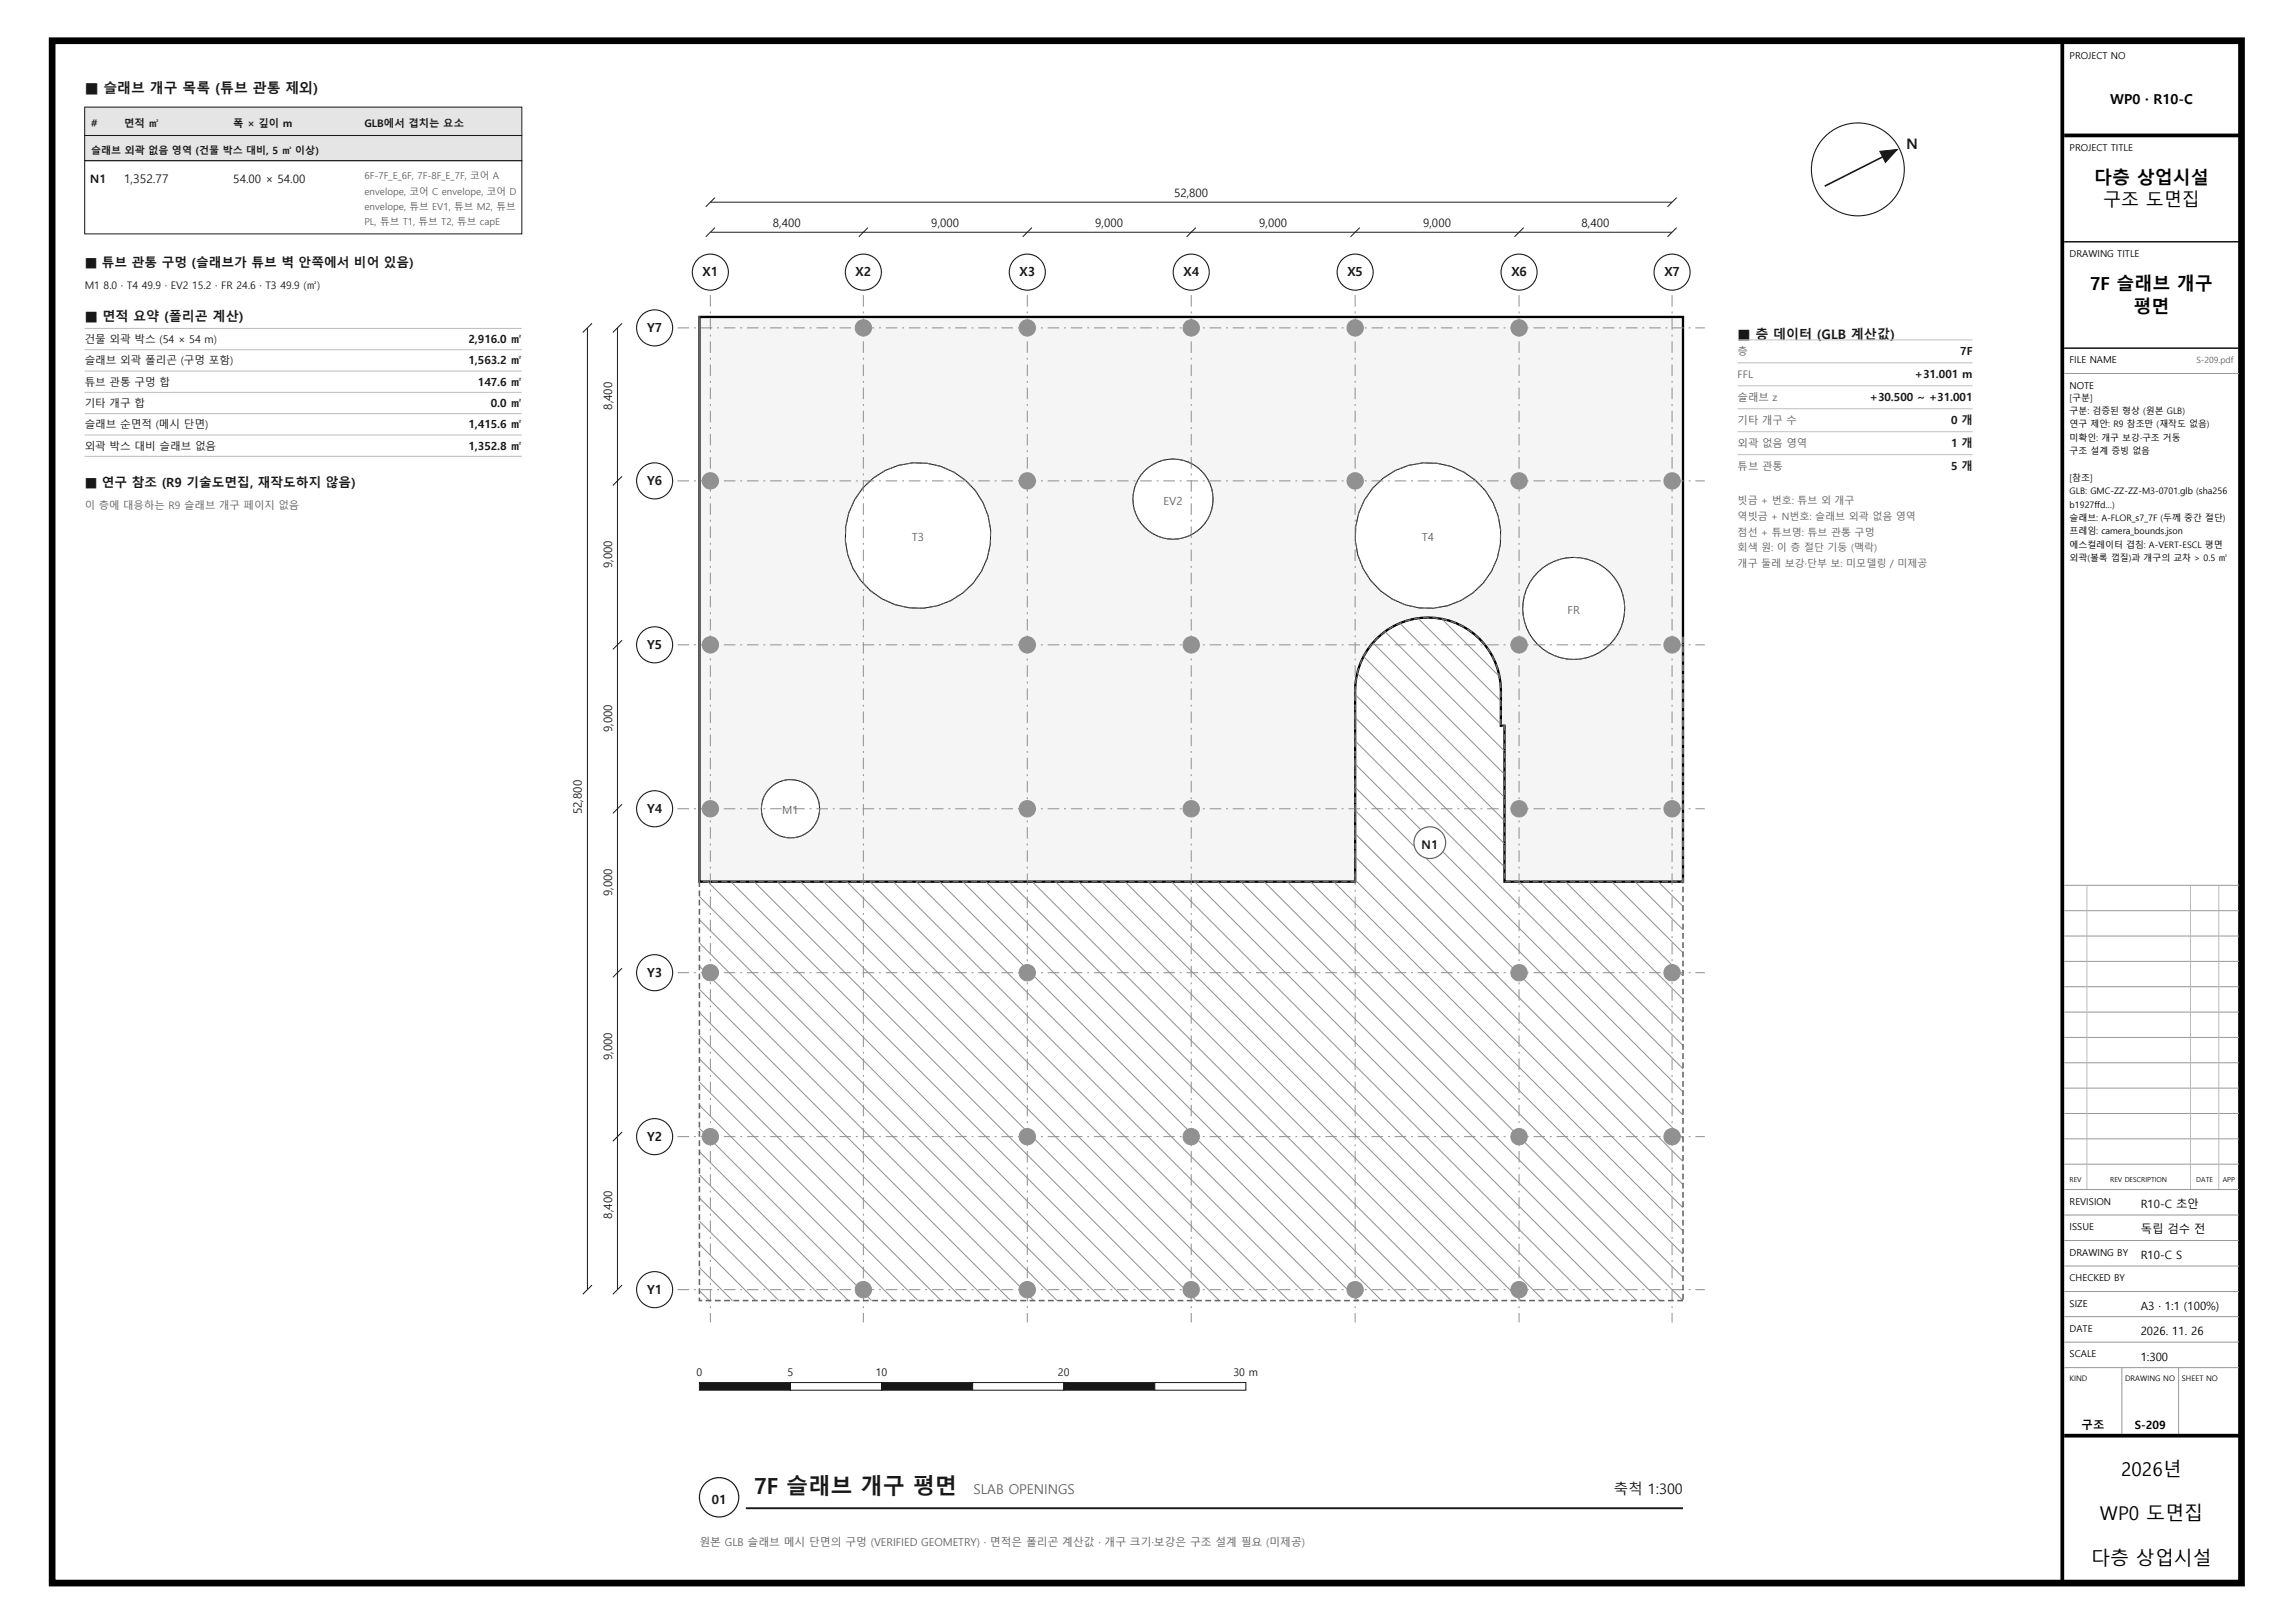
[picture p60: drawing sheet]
<svg xmlns="http://www.w3.org/2000/svg" width="420mm" height="297mm" viewBox="0 0 420 297" stroke-linecap="round" stroke-linejoin="round" font-family="sans-serif">
<defs><g id="words">
<text font-size="4.1" fill="#171b1c" x="138" y="273.4">7F 슬래브 개구 평면</text>
<g font-size="3.5">
<text x="388.2" y="270.1">2026년</text>
<text x="384.3" y="278.2">WP0 도면집</text>
<text x="382.7" y="286.3">다층 상업시설</text>
</g>
<g font-size="3.3">
<text x="383.3" y="33.6">다층 상업시설</text>
<text x="384.9" y="37.7">구조 도면집</text>
<text x="382.5" y="53.1">7F 슬래브 개구</text>
<text x="390.4" y="57.2">평면</text>
</g>
<g font-size="2.6" fill="#171b1c">
<text x="348.9" y="27.2">N</text>
<text x="295.4" y="273.4">축척 1:300</text>
</g>
<text font-size="2.5" fill="#171b1c" x="15.5" y="17">■ 슬래브 개구 목록 (튜브 관통 제외)</text>
<text font-size="2.5" x="386.2" y="19.1">WP0 · R10-C</text>
<text font-size="2.5" fill="#5e6366" x="178.2" y="273.4">SLAB OPENINGS</text>
<g font-size="2.4" fill="#171b1c">
<text x="15.5" y="58.8">■ 면적 요약 (폴리곤 계산)</text>
<text x="318" y="62">■ 층 데이터 (GLB 계산값)</text>
</g>
<g font-size="2.3" fill="#171b1c">
<text x="15.5" y="48.8">■ 튜브 관통 구멍 (슬래브가 튜브 벽 안쪽에서 비어 있음)</text>
<text x="128.6" y="50.6">X1</text>
<text x="156.6" y="50.6">X2</text>
<text x="186.6" y="50.6">X3</text>
<text x="216.6" y="50.6">X4</text>
<text x="246.6" y="50.6">X5</text>
<text x="276.6" y="50.6">X6</text>
<text x="304.6" y="50.6">X7</text>
<text x="118.4" y="60.8">Y7</text>
<text x="15.5" y="89.2">■ 연구 참조 (R9 기술도면집, 재작도하지 않음)</text>
<text x="118.4" y="88.8">Y6</text>
<text x="118.4" y="118.8">Y5</text>
<text x="118.4" y="148.8">Y4</text>
<text x="118.4" y="178.8">Y3</text>
<text x="118.4" y="208.8">Y2</text>
<text x="118.4" y="236.8">Y1</text>
<text x="130.3" y="275.3">01</text>
</g>
<g font-size="2.2" fill="#171b1c">
<text x="22.7" y="33.4">1,352.77</text>
<text x="260.2" y="155.4">N1</text>
</g>
<g font-size="2.1" fill="#171b1c">
<text x="16.5" y="33.4">N1</text>
<text x="42.7" y="33.4">54.00 × 54.00</text>
<text x="214.9" y="36">52,800</text>
<text x="141.4" y="41.5">8,400</text>
<text x="170.4" y="41.5">9,000</text>
<text x="200.4" y="41.5">9,000</text>
<text x="230.4" y="41.5">9,000</text>
<text x="260.4" y="41.5">9,000</text>
<text x="289.4" y="41.5">8,400</text>
<text x="112" y="75" transform="rotate(-90 112 75)">8,400</text>
<text x="112" y="104" transform="rotate(-90 112 104)">9,000</text>
<text x="112" y="134" transform="rotate(-90 112 134)">9,000</text>
<text x="106.5" y="149" transform="rotate(-90 106.5 149)">52,800</text>
<text x="112" y="164" transform="rotate(-90 112 164)">9,000</text>
<text x="112" y="194" transform="rotate(-90 112 194)">9,000</text>
<text x="112" y="223" transform="rotate(-90 112 223)">8,400</text>
</g>
<g font-size="2.1">
<text x="391.8" y="221">R10-C 초안</text>
<text x="391.8" y="225.7">독립 검수 전</text>
<text x="391.8" y="230.4">R10-C S</text>
<text x="391.8" y="239.7">A3 · 1:1 (100%)</text>
<text x="391.8" y="244.3">2026. 11. 26</text>
<text x="391.8" y="249">1:300</text>
<text x="380.9" y="261.6">구조</text>
<text x="390.7" y="261.6">S-209</text>
</g>
<g font-size="2" fill="#171b1c">
<text x="85.7" y="62.8">2,916.0 ㎡</text>
<text x="358.7" y="65">7F</text>
<text x="85.7" y="66.7">1,563.2 ㎡</text>
<text x="87.5" y="70.6">147.6 ㎡</text>
<text x="350.5" y="69.2">+31.001 m</text>
<text x="89.8" y="74.5">0.0 ㎡</text>
<text x="342.2" y="73.4">+30.500 ~ +31.001</text>
<text x="357" y="77.6">0 개</text>
<text x="85.7" y="78.4">1,415.6 ㎡</text>
<text x="85.7" y="82.3">1,352.8 ㎡</text>
<text x="357" y="81.8">1 개</text>
<text x="357" y="86">5 개</text>
</g>
<g font-size="2" fill="#5e6366">
<text x="212.9" y="92.3">EV2</text>
<text x="166.9" y="99">T3</text>
<text x="260.2" y="99">T4</text>
<text x="286.9" y="112.3">FR</text>
<text x="143.2" y="149">M1</text>
<text x="128" y="283">원본 GLB 슬래브 메시 단면의 구멍 (VERIFIED GEOMETRY) · 면적은 폴리곤 계산값 · 개구 크기·보강은 구조 설계 필요 (미제공)</text>
</g>
<g font-size="1.9" fill="#171b1c">
<text x="16.7" y="23.3">#</text>
<text x="22.7" y="23.3">면적 ㎡</text>
<text x="42.7" y="23.3">폭 × 깊이 m</text>
<text x="66.7" y="23.3">GLB에서 겹치는 요소</text>
<text x="15.5" y="52.8">M1 8.0 · T4 49.9 · EV2 15.2 · FR 24.6 · T3 49.9 (㎡)</text>
<text x="15.5" y="62.8">건물 외곽 박스 (54 × 54 m)</text>
<text x="15.5" y="66.7">슬래브 외곽 폴리곤 (구멍 포함)</text>
<text x="15.5" y="70.6">튜브 관통 구멍 합</text>
<text x="15.5" y="74.5">기타 개구 합</text>
<text x="15.5" y="78.4">슬래브 순면적 (메시 단면)</text>
<text x="15.5" y="82.3">외곽 박스 대비 슬래브 없음</text>
<text x="127.5" y="251.8">0</text>
<text x="144.1" y="251.8">5</text>
<text x="160.3" y="251.8">10</text>
<text x="193.6" y="251.8">20</text>
<text x="225.7" y="251.8">30 m</text>
</g>
<g font-size="1.9" fill="#5e6366">
<text x="318" y="65">층</text>
<text x="318" y="69.2">FFL</text>
<text x="318" y="73.4">슬래브 z</text>
<text x="318" y="77.6">기타 개구 수</text>
<text x="318" y="81.8">외곽 없음 영역</text>
<text x="318" y="86">튜브 관통</text>
<text x="15.5" y="93.2">이 층에 대응하는 R9 슬래브 개구 페이지 없음</text>
</g>
<text font-size="1.8" fill="#171b1c" x="16.7" y="28.1">슬래브 외곽 없음 영역 (건물 박스 대비, 5 ㎡ 이상)</text>
<g font-size="1.8" fill="#5e6366">
<text x="66.7" y="32.8">6F-7F_E_6F, 7F-8F_E_7F, 코어 A</text>
<text x="66.7" y="35.6">envelope, 코어 C envelope, 코어 D</text>
<text x="66.7" y="38.4">envelope, 튜브 EV1, 튜브 M2, 튜브</text>
<text x="66.7" y="41.2">PL, 튜브 T1, 튜브 T2, 튜브 capE</text>
<text x="318" y="92.2">빗금 + 번호: 튜브 외 개구</text>
<text x="318" y="95.1">역빗금 + N번호: 슬래브 외곽 없음 영역</text>
<text x="318" y="98">점선 + 튜브명: 튜브 관통 구멍</text>
<text x="318" y="100.9">회색 원: 이 층 절단 기둥 (맥락)</text>
<text x="318" y="103.8">개구 둘레 보강·단부 보: 미모델링 / 미제공</text>
</g>
<g font-size="1.7">
<text x="378.7" y="10.7">PROJECT NO</text>
<text x="378.7" y="27.6">PROJECT TITLE</text>
<text x="378.7" y="47.1">DRAWING TITLE</text>
<text x="378.7" y="66.5">FILE NAME</text>
<text x="378.7" y="71.2">NOTE</text>
<text x="378.7" y="220.5">REVISION</text>
<text x="378.7" y="225.1">ISSUE</text>
<text x="378.7" y="229.8">DRAWING BY</text>
<text x="378.7" y="234.5">CHECKED BY</text>
<text x="378.7" y="239.1">SIZE</text>
<text x="378.7" y="243.7">DATE</text>
<text x="378.7" y="248.4">SCALE</text>
</g>
<text font-size="1.6" fill="#5e6366" x="401.9" y="66.5">S-209.pdf</text>
<g font-size="1.6">
<text x="378.7" y="73.3">[구분]</text>
<text x="378.7" y="75.8">구분: 검증된 형상 (원본 GLB)</text>
<text x="378.7" y="78.2">연구 제안: R9 참조만 (재작도 없음)</text>
<text x="378.7" y="80.7">미확인: 개구 보강·구조 거동</text>
<text x="378.7" y="83.1">구조 설계 증빙 없음</text>
<text x="378.7" y="88">[참조]</text>
<text x="378.7" y="90.4">GLB: GMC-ZZ-ZZ-M3-0701.glb (sha256</text>
<text x="378.7" y="92.9">b1927ffd…)</text>
<text x="378.7" y="95.3">슬래브: A-FLOR_s7_7F (두께 중간 절단)</text>
<text x="378.7" y="97.8">프레임: camera_bounds.json</text>
<text x="378.7" y="100.2">에스컬레이터 겹침: A-VERT-ESCL 평면</text>
<text x="378.7" y="102.7">외곽(볼록 껍질)과 개구의 교차 &gt; 0.5 ㎡</text>
</g>
<g font-size="1.4">
<text x="378.7" y="252.8">KIND</text>
<text x="388.9" y="252.8">DRAWING NO</text>
<text x="399.3" y="252.8">SHEET NO</text>
</g>
<g font-size="1.3">
<text x="378.7" y="216.3">REV</text>
<text x="386.2" y="216.3">REV DESCRIPTION</text>
<text x="401.9" y="216.3">DATE</text>
<text x="406.8" y="216.3">APP</text>
</g>
</g></defs>
<g fill="#fff" stroke="#171b1c" stroke-width=".2">
<circle cx="130" cy="49.8" r="3.3"/>
<circle cx="158" cy="49.8" r="3.3"/>
<circle cx="188" cy="49.8" r="3.3"/>
<circle cx="218" cy="49.8" r="3.3"/>
<circle cx="248" cy="49.8" r="3.3"/>
<circle cx="278" cy="49.8" r="3.3"/>
<circle cx="306" cy="49.8" r="3.3"/>
<circle cx="119.8" cy="236" r="3.3"/>
<circle cx="119.8" cy="208" r="3.3"/>
<circle cx="119.8" cy="178" r="3.3"/>
<circle cx="119.8" cy="148" r="3.3"/>
<circle cx="119.8" cy="118" r="3.3"/>
<circle cx="119.8" cy="88" r="3.3"/>
<circle cx="119.8" cy="60" r="3.3"/>
</g>
<path d="M130 42.5h176M130.8 41.7l-1.6 1.6M158.8 41.7l-1.6 1.6M188.8 41.7l-1.6 1.6M218.8 41.7l-1.6 1.6M248.8 41.7l-1.6 1.6M278.8 41.7l-1.6 1.6M306.8 41.7l-1.6 1.6" fill="none" stroke="#171b1c" stroke-width=".18"/>
<g fill="#fff">
<path d="M140.9 39.8h6.2v2.3h-6.2z"/>
<path d="M169.9 39.8h6.2v2.3h-6.2z"/>
<path d="M199.9 39.8h6.2v2.3h-6.2z"/>
<path d="M229.9 39.8h6.2v2.3h-6.2z"/>
<path d="M259.9 39.8h6.2v2.3h-6.2z"/>
<path d="M288.9 39.8h6.2v2.3h-6.2z"/>
</g>
<path d="M130 37h176M130.8 36.2l-1.6 1.6M306.8 36.2l-1.6 1.6" fill="none" stroke="#171b1c" stroke-width=".18"/>
<path d="M214.4 34.3h7.2v2.3h-7.2z" fill="#fff"/>
<path d="M107.5 60v176M108.3 59.2l-1.6 1.6M113 60v176M113.8 59.2l-1.6 1.6M113.8 87.2l-1.6 1.6M113.8 117.2l-1.6 1.6M113.8 147.2l-1.6 1.6M113.8 177.2l-1.6 1.6M113.8 207.2l-1.6 1.6M108.3 235.2l-1.6 1.6M113.8 235.2l-1.6 1.6" fill="none" stroke="#171b1c" stroke-width=".18"/>
<path d="M128 58h180v103.3h-32.7v-28.5h-.6v-6.5a13.3 13.3 0 0 0-13.4-13.3 13.3 13.3 0 0 0-13.3 13.3v35h-120zM139.3 148a5.3 5.3 0 0 0 10.7 0 5.3 5.3 0 0 0-10.7 0zM248 98a13.3 13.3 0 0 0 26.6 0 13.3 13.3 0 0 0-26.6 0zM207.4 91.3a7.3 7.3 0 0 0 14.6 0 7.3 7.3 0 0 0-14.6 0zM278.7 111.3a9.3 9.3 0 0 0 18.6 0 9.3 9.3 0 0 0-18.6 0zM154.7 98a13.3 13.3 0 0 0 26.6 0 13.3 13.3 0 0 0-26.6 0z" fill-rule="evenodd" fill="#f4f5f4" stroke="#171b1c" stroke-width=".18"/>
<path d="M128 58h180v103.3h-32.7v-28.5h-.6v-6.5a13.3 13.3 0 0 0-13.4-13.3 13.3 13.3 0 0 0-13.3 13.3v35h-120z" fill="none" stroke="#000" stroke-width=".42"/>
<g fill="none" stroke="#8c9191" stroke-width=".18" stroke-dasharray="2.1 .9 .4 .9" stroke-linecap="butt">
<path d="M124 60h188M130 54v188M158 54v188M188 54v188M218 54v188M248 54v188M278 54v188M306 54v188M124 88h188M124 118h188M124 148h188M124 178h188"/>
<path d="M124 208h188M124 236h188"/>
</g>
<g fill="#8c9191" stroke="#8c9191" stroke-width=".18">
<circle cx="130" cy="208" r="1.49"/>
<circle cx="130" cy="178" r="1.49"/>
<circle cx="130" cy="148" r="1.5"/>
<circle cx="130" cy="118" r="1.5"/>
<circle cx="130" cy="88" r="1.49"/>
<circle cx="158" cy="236" r="1.49"/>
<circle cx="158" cy="60" r="1.5"/>
<circle cx="188" cy="236" r="1.5"/>
<circle cx="188" cy="208" r="1.49"/>
<circle cx="188" cy="178" r="1.49"/>
<circle cx="188" cy="148" r="1.5"/>
<circle cx="188" cy="118" r="1.49"/>
<circle cx="188" cy="88" r="1.5"/>
<circle cx="188" cy="60" r="1.5"/>
<circle cx="218" cy="236" r="1.5"/>
<circle cx="218" cy="208" r="1.49"/>
<circle cx="218" cy="148" r="1.49"/>
<circle cx="218" cy="118" r="1.5"/>
<circle cx="218" cy="60" r="1.48"/>
<circle cx="248" cy="236" r="1.49"/>
<circle cx="248" cy="88" r="1.5"/>
<circle cx="248" cy="60" r="1.5"/>
<circle cx="278" cy="236" r="1.49"/>
<circle cx="278" cy="208" r="1.49"/>
<circle cx="278" cy="178" r="1.5"/>
<circle cx="278" cy="148" r="1.5"/>
<circle cx="278" cy="118" r="1.48"/>
<circle cx="278" cy="88" r="1.5"/>
<circle cx="278" cy="60" r="1.49"/>
<circle cx="306" cy="208" r="1.49"/>
<circle cx="306" cy="178" r="1.5"/>
<circle cx="306" cy="148" r="1.49"/>
<circle cx="306" cy="118" r="1.5"/>
<circle cx="306" cy="88" r="1.5"/>
</g>
<g fill="none" stroke="#8c9191" stroke-width=".18">
<path d="M128 58h.1M128 79.2h.1M128 75h.1M128 70.7h.1M128 66.5h.1M128 62.2h.1M128 96.2h.1M128 91.9h.1M128 87.7h.1M128 83.5h.1M128 117.4h.1M128 113.2h.1"/>
<path d="M128 108.9h.1M128 104.7h.1M128 100.4h.1M251.3 117.6l24 24.1M253.5 115.6l21.8 21.9M256.2 114l18.5 18.5M259.5 113.1l15.2 15.2M263.9 113.3l10.5 10.5M308 119.2h.1M128 138.6h.1M128 134.4h.1M128 130.1h.1"/>
<path d="M128 125.9h.1M128 121.6h.1M248 127.1l27.3 27.3M248 131.3l27.3 27.4M248 135.6l60 60M248 139.8l60 60M248.4 123.2l26.9 27M249.5 120.1l25.8 25.8M274.9 132.8l.4 .4M308 136.2h.1M308 131.9h.1M308 127.7h.1"/>
<path d="M308 123.4h.1M128 159.8h.1M128 155.6h.1M128 151.3h.1M128 147.1h.1M128 142.9h.1M248 144.1l60 60M248 148.3l60 60M248 152.5l60 60M248 156.8l60 60M308 157.4h.1M308 153.1h.1"/>
<path d="M308 148.9h.1M308 144.7h.1M308 140.4h.1M128 176.8l61.2 61.2M128 172.6l65.4 65.4M128 168.3l69.7 69.7M128 164.1l73.9 73.9M129.5 161.3l76.7 76.7M133.8 161.3l76.6 76.7M138 161.3l76.7 76.7M142.2 161.3l76.7 76.7M146.5 161.3l76.6 76.7"/>
<path d="M150.7 161.3l76.7 76.7M155 161.3l76.6 76.7M159.2 161.3l76.7 76.7M163.5 161.3l76.6 76.7M167.7 161.3l76.7 76.7M171.9 161.3l76.7 76.7M176.2 161.3l76.6 76.7M180.4 161.3l76.7 76.7M184.7 161.3l76.6 76.7M188.9 161.3l76.7 76.7M193.2 161.3l76.6 76.7M197.4 161.3l76.7 76.7"/>
<path d="M201.6 161.3l76.7 76.7M205.9 161.3l76.6 76.7M210.1 161.3l76.7 76.7M214.4 161.3l76.6 76.7M218.6 161.3l76.7 76.7M222.9 161.3l76.6 76.7M227.1 161.3l76.7 76.7M231.3 161.3l76.7 76.7M235.6 161.3l72.4 72.5M239.8 161.3l68.2 68.2M244.1 161.3l63.9 64M248 161l60 60"/>
<path d="M278 161.3l30 30M282.3 161.3l25.7 25.8M286.5 161.3l21.5 21.5M290.7 161.3l17.3 17.3M295 161.3l13 13.1M299.2 161.3l8.8 8.8M303.5 161.3l4.5 4.6M307.7 161.3l.3 .3M128 198l40 40M128 193.8l44.2 44.2M128 189.5l48.5 48.5M128 185.3l52.7 52.7"/>
<path d="M128 181l57 57M128 219.2l18.8 18.8M128 215l23 23M128 210.7l27.3 27.3M128 206.5l31.5 31.5M128 202.2l35.8 35.8M128 236.2l1.8 1.8M128 231.9l6.1 6.1M128 227.7l10.3 10.3M128 223.5l14.5 14.5"/>
</g>
<path d="M308 238h-180v-180v103.3h120v-35a13.3 13.3 0 0 1 13.3-13.3 13.3 13.3 0 0 1 13.4 13.3v6.5h.6v28.5h32.7v-45v121.7" fill="none" stroke="#5e6366" stroke-width=".28" stroke-dasharray="1.1 .6" stroke-linecap="butt"/>
<circle cx="261.7" cy="154.2" r="2.9" fill="#fff" stroke="#5e6366" stroke-width=".22"/>
<path d="M154.7 99a13.3 13.3 0 0 0 18.5 11.2 13.3 13.3 0 0 0 4.7-21.1 13.3 13.3 0 0 0-21.5 2.3 14.9 14.9 0 0 0-1.7 7.6M217 98.3a7.3 7.3 0 0 0 2.7-12.3 7.3 7.3 0 0 0-12.1 3.3 7.3 7.3 0 0 0 8.5 9.2l.9-.2M273.7 93.2a13.3 13.3 0 0 0-20.9-5.4 13.3 13.3 0 0 0 1.6 21.6 13.3 13.3 0 0 0 19.9-8.5 12.1 12.1 0 0 0-.6-7.7M280.6 105.7a9.3 9.3 0 0 0 5.7 14.8 9.3 9.3 0 0 0 10.6-11.9 9.3 9.3 0 0 0-15.5-3.9l-.8 1M139.4 148.3a5.3 5.3 0 0 0 8 4.3 5.3 5.3 0 0 0 .1-9.1 5.3 5.3 0 0 0-8.1 4.2v.6" fill="none" stroke="#5e6366" stroke-width=".2" stroke-dasharray="1.1 .6" stroke-linecap="butt"/>
<circle cx="340" cy="31" r="8.5" fill="none" stroke="#171b1c" stroke-width=".2"/>
<path d="M347.2 27.4l-13.3 6.7" fill="none" stroke="#171b1c" stroke-width=".3"/>
<g fill="#171b1c" stroke="#171b1c" stroke-width=".18">
<path d="M344 27.7l3.2-.3-2.2 2.3z"/>
<path d="M128 253h16.7v1.4h-16.7z"/>
</g>
<path d="M144.7 253h16.6v1.4h-16.6z" fill="#fff" stroke="#171b1c" stroke-width=".18"/>
<path d="M161.3 253h16.7v1.4h-16.7z" fill="#171b1c" stroke="#171b1c" stroke-width=".18"/>
<path d="M178 253h16.7v1.4h-16.7z" fill="#fff" stroke="#171b1c" stroke-width=".18"/>
<path d="M194.7 253h16.6v1.4h-16.6z" fill="#171b1c" stroke="#171b1c" stroke-width=".18"/>
<path d="M211.3 253h16.7v1.4h-16.7z" fill="#fff" stroke="#171b1c" stroke-width=".18"/>
<circle cx="131.6" cy="274" r="3.6" fill="#fff" stroke="#171b1c" stroke-width=".22"/>
<path d="M136.5 276h171.5" fill="none" stroke="#171b1c" stroke-width=".35"/>
<g fill="#e3e6e6" stroke="#171b1c" stroke-width=".18">
<path d="M15.5 19.6h80v5.2h-80z"/>
<path d="M15.5 24.8h80v4.6h-80z"/>
</g>
<path d="M15.5 29.4h80v13.4h-80z" fill="none" stroke="#171b1c" stroke-width=".18"/>
<g fill="none" stroke="#babfbf" stroke-width=".18">
<path d="M15.5 60.1h80M15.5 64h80M15.5 67.9h80M15.5 71.8h80M15.5 75.7h80M15.5 79.6h80M318 62.2h43M318 66.4h43M318 70.6h43M318 74.8h43M318 79h43M15.5 83.5h80"/>
<path d="M318 83.2h43"/>
</g>
<path d="M9.5 7.5h400.7v282.2h-400.7z" fill="none" stroke="#000" stroke-width="1.2" stroke-linecap="butt"/>
<path d="M377.4 7.9v281.3M377.8 24.8h31.9M377.8 262.7h31.9" fill="none" stroke="#000" stroke-width=".69" stroke-linecap="butt"/>
<path d="M377.8 44.2h31.9M377.8 63.7h31.9" fill="none" stroke="#000" stroke-width=".25"/>
<g fill="none" stroke="#989898" stroke-width=".18">
<path d="M377.8 68.3h31.9M377.8 162h31.9M377.8 166.7h31.9M377.8 171.3h31.9M377.8 175.9h31.9M377.8 180.6h31.9M377.8 185.2h31.9M377.8 189.8h31.9M377.8 194.5h31.9M377.8 199.1h31.9M377.8 203.8h31.9M377.8 208.4h31.9"/>
<path d="M377.8 213h31.9M377.8 217.7h31.9M377.8 222.3h31.9M377.8 227h31.9M377.8 231.7h31.9M377.8 236.3h31.9M377.8 240.9h31.9M377.8 245.6h31.9M377.8 250.3h31.9M388.3 250.3v12.2M398.7 250.3v12.2"/>
</g>
<path d="M381.9 162v55.7M400.9 162v55.7M406 162v55.7" fill="none" stroke="#bababa" stroke-width=".18"/>
<use href="#words"/>
</svg>
